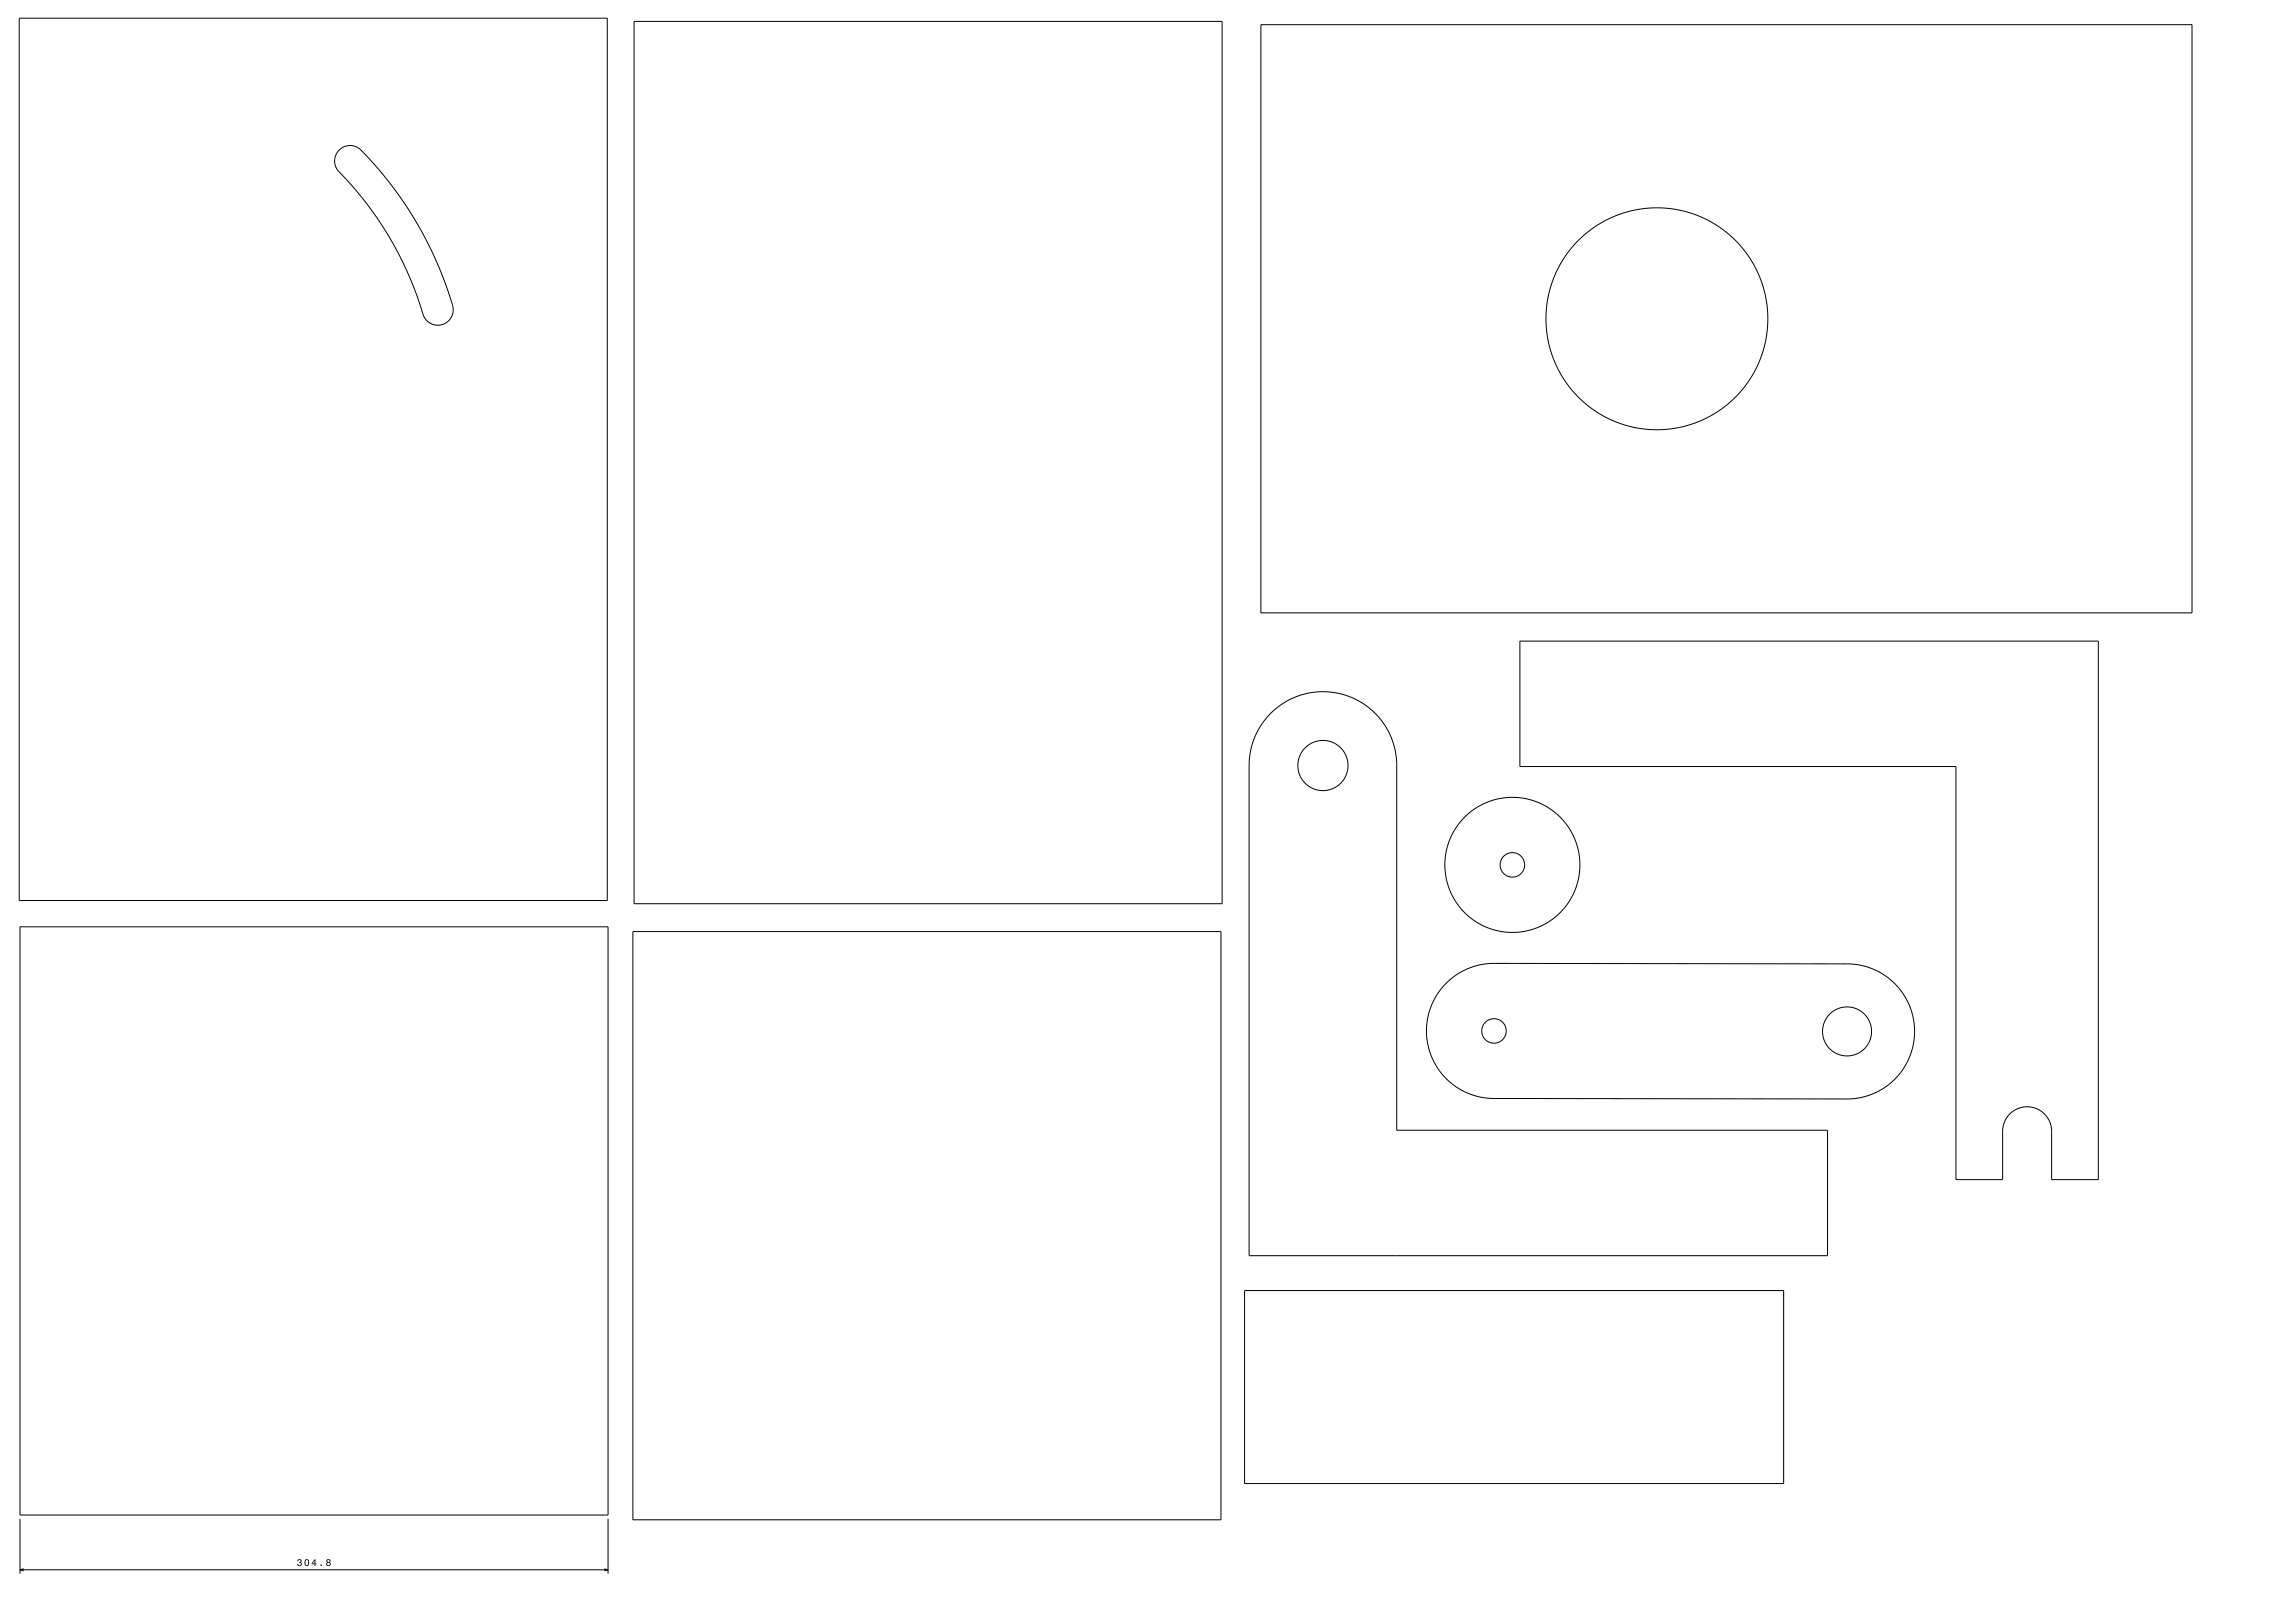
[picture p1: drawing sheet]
<svg xmlns="http://www.w3.org/2000/svg" width="1189mm" height="841mm" viewBox="0 0 1189 841" stroke-linecap="round" stroke-linejoin="round" font-family="sans-serif">
<g fill="none" stroke="#000" stroke-width=".52">
<path d="M10 9h305v458h-305zM329 11h304v457h-304zM654 13h482v305h-482zM176 78l2-2 3-1 3 1 3 1 14 17 13 18 11 21 9 23 1 3v3l-2 3-2 2-3 1h-3l-3-1-2-2-8-23-10-19-12-17-16-19v-5zM788 332h300v279h-25v-25v-4l-2-3-3-3-3-2h-4h-4l-4 2-2 3-2 3-1 4v25h-24v-214h-226zM659 370l7-6 10-4 9-2 10 2 10 3 7 6 6 8 4 9 2 10v190h223v65h-300v-256l1-7 3-7 3-6zM10 480h305v305h-305zM328 483h305v305h-305zM749 510l5-4 6-4 6-2 7-1 189 1 6 1 7 3 5 4 5 5 4 6 2 6 1 7v7l-1 5-2 5-3 5-4 5-4 4-5 3-6 2-5 1h-192l-9-2-8-5-7-7-5-9-2-10 1-10 4-9zM645 669h279v100h-279zM10 787v28M315 787v28"/>
<path d="M10 813h305M12 813h-2l2 1M313 813h2l-2 1"/>
<circle cx="859" cy="165" r="57"/>
<circle cx="686" cy="397" r="13"/>
<circle cx="784" cy="448" r="6"/>
<circle cx="784" cy="448" r="35"/>
<circle cx="774" cy="534" r="6"/>
<circle cx="957" cy="534" r="13"/>
</g>
<path d="M154 808v1h1a.6 .6 0 0 1 0-1 .7 .7 0 0 1 1 1 .6 .6 0 0 1-1 0v1a.7 .7 0 0 1 1 0 .7 .7 0 0 1-1 1 .7 .7 0 0 1-1-1 1.4 1.4 0 0 0 2 2 1.1 1.1 0 0 0 0-2 1 1 0 0 0 0-2 1 1 0 0 0-2 0zM158 808v3a1.6 1.6 0 0 0 2-1 1.6 1.6 0 0 0-2-2zM159 808a1.3 1.3 0 0 1 1 2 1.3 1.3 0 0 1-1 1zM163 808l-1 3h1l1-1h-1v-2zM163 809v1h-1zM166 811h1zM169 808l1 2a1.1 1.1 0 0 0-1 1 1.1 1.1 0 0 0 2 0 1.1 1.1 0 0 0 0-1 1 1 0 0 0 0-2 1 1 0 0 0-2 0zM170 810a.7 .7 0 0 1 1 0 .7 .7 0 0 1-1 0zM170 809a.6 .6 0 0 1 1 0 .6 .6 0 0 1-1 0z" fill-rule="evenodd" fill="#000"/>
</svg>
